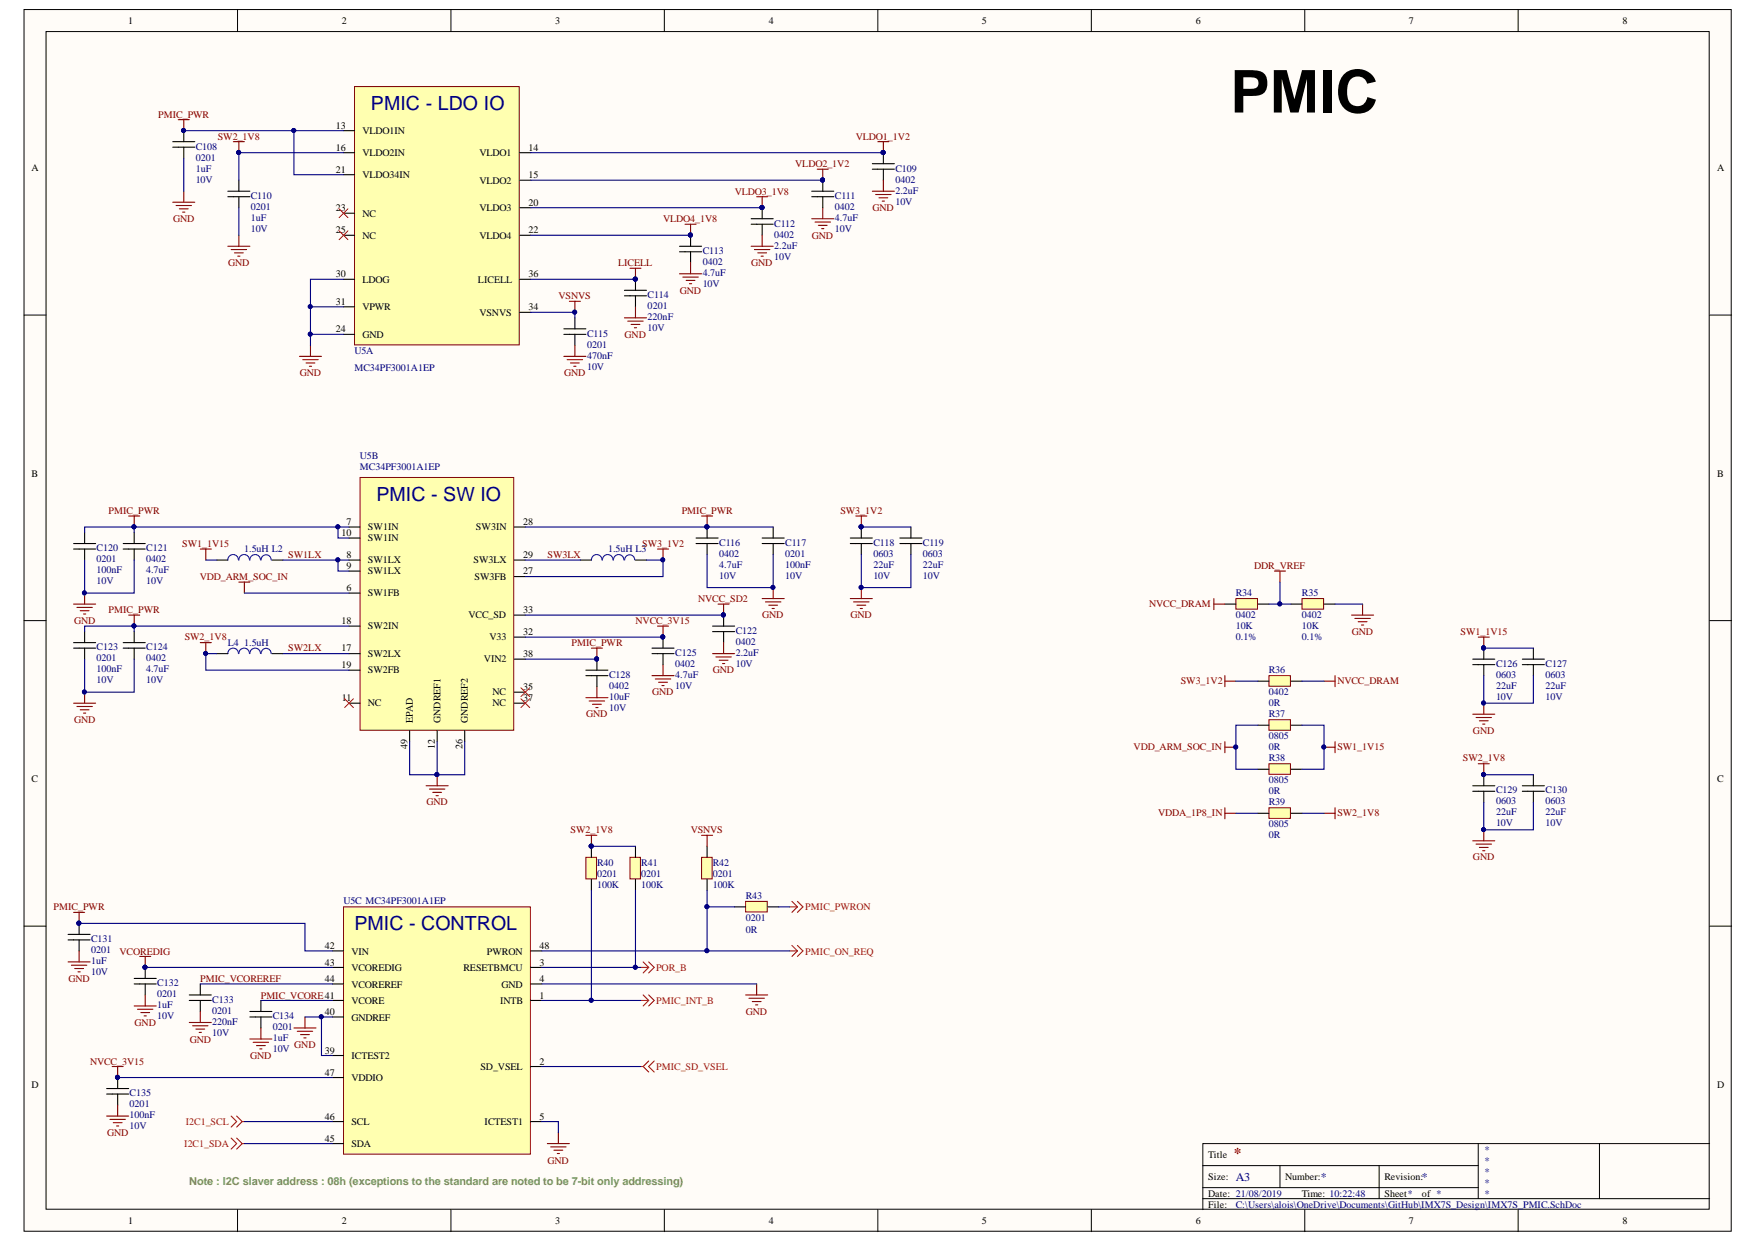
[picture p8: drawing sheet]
<svg xmlns="http://www.w3.org/2000/svg" width="297mm" height="210mm" viewBox="0 0 297 210" stroke-linecap="round" stroke-linejoin="round" font-family="sans-serif">
<defs><g id="words">
<text font-size="10" x="207.9" y="19">PMIC</text>
<g font-size="3.3" fill="#000080">
<text x="62.7" y="18.6">PMIC - LDO IO</text>
<text x="63.6" y="84.6">PMIC - SW IO</text>
<text x="59.9" y="157">PMIC - CONTROL</text>
</g>
<text font-size="2.5" fill="#800000" x="208.5" y="195.6">*</text>
<g font-size="2" fill="#000080">
<text x="208.8" y="199.4">A3</text>
<text x="223.2" y="199.4">*</text>
<text x="240.3" y="199.4">*</text>
</g>
<text font-size="1.9" fill="#6aa84f" x="32" y="200.1">Note : I2C slaver address : 08h (exceptions to the standard are noted to be 7-bit only addressing)</text>
<g font-size="1.7">
<text x="21.6" y="4">1</text>
<text x="57.8" y="4">2</text>
<text x="93.8" y="4">3</text>
<text x="129.9" y="4">4</text>
<text x="165.9" y="4">5</text>
<text x="202" y="4">6</text>
<text x="238.1" y="4">7</text>
<text x="274.2" y="4">8</text>
<text x="56.7" y="21.7">13</text>
<text x="61.2" y="22.6">VLDO1IN</text>
<text x="5.3" y="28.9">A</text>
<text x="56.7" y="25.4">16</text>
<text x="56.7" y="29.1">21</text>
<text x="61.2" y="26.3">VLDO2IN</text>
<text x="81" y="26.3">VLDO1</text>
<text x="89.3" y="25.4">14</text>
<text x="290.2" y="28.9">A</text>
<text x="56.7" y="35.6">23</text>
<text x="61.2" y="30.1">VLDO34IN</text>
<text x="81" y="31">VLDO2</text>
<text x="81" y="35.6">VLDO3</text>
<text x="89.3" y="30.1">15</text>
<text x="89.3" y="34.7">20</text>
<text x="56.7" y="39.4">25</text>
<text x="61.2" y="36.6">NC</text>
<text x="61.2" y="40.3">NC</text>
<text x="81" y="40.3">VLDO4</text>
<text x="89.3" y="39.4">22</text>
<text x="56.7" y="46.8">30</text>
<text x="61.2" y="47.7">LDOG</text>
<text x="80.8" y="47.7">LICELL</text>
<text x="89.3" y="46.8">36</text>
<text x="56.7" y="51.4">31</text>
<text x="61.2" y="52.4">VPWR</text>
<text x="81" y="53.3">VSNVS</text>
<text x="89.3" y="52.4">34</text>
<text x="56.7" y="56.1">24</text>
<text x="61.2" y="57">GND</text>
<text x="5.3" y="80.5">B</text>
<text x="290.2" y="80.5">B</text>
<text x="58.5" y="88.6">7</text>
<text x="62.2" y="89.5">SW1IN</text>
<text x="80.4" y="89.5">SW3IN</text>
<text x="88.4" y="88.6">28</text>
<text x="57.7" y="90.5">10</text>
<text x="58.5" y="94.2">8</text>
<text x="62.2" y="95.1">SW1LX</text>
<text x="62.2" y="91.4">SW1IN</text>
<text x="80" y="95.1">SW3LX</text>
<text x="88.4" y="94.2">29</text>
<text x="58.5" y="96">9</text>
<text x="58.5" y="99.8">6</text>
<text x="62.2" y="97">SW1LX</text>
<text x="62.2" y="100.7">SW1FB</text>
<text x="80.2" y="97.9">SW3FB</text>
<text x="88.4" y="97">27</text>
<text x="57.7" y="105.3">18</text>
<text x="62.2" y="106.3">SW2IN</text>
<text x="79.2" y="104.4">VCC_SD</text>
<text x="88.4" y="103.5">33</text>
<text x="88.4" y="107.2">32</text>
<text x="57.7" y="110">17</text>
<text x="57.7" y="112.8">19</text>
<text x="62.2" y="110.9">SW2LX</text>
<text x="62.2" y="113.7">SW2FB</text>
<text x="81.8" y="111.8">VIN2</text>
<text x="82.7" y="108.1">V33</text>
<text x="88.4" y="110.9">38</text>
<text x="57.8" y="118.4">11</text>
<text x="62.2" y="119.3">NC</text>
<text x="83.2" y="117.4">NC</text>
<text x="83.2" y="119.3">NC</text>
<text x="88.4" y="116.5">35</text>
<text x="88.4" y="118.4">37</text>
<text x="69.8" y="122.1" transform="rotate(-90 69.8 122.1)">EPAD</text>
<text x="74.4" y="122.1" transform="rotate(-90 74.4 122.1)">GNDREF1</text>
<text x="79.1" y="122.1" transform="rotate(-90 79.1 122.1)">GNDREF2</text>
<text x="68.8" y="126.5" transform="rotate(-90 68.8 126.5)">49</text>
<text x="73.5" y="126.5" transform="rotate(-90 73.5 126.5)">12</text>
<text x="78.1" y="126.5" transform="rotate(-90 78.1 126.5)">26</text>
<text x="5.3" y="132.1">C</text>
<text x="290.2" y="132.1">C</text>
<text x="54.9" y="160.3">42</text>
<text x="59.4" y="161.2">VIN</text>
<text x="82.3" y="161.2">PWRON</text>
<text x="91.2" y="160.3">48</text>
<text x="54.9" y="163">43</text>
<text x="54.9" y="165.8">44</text>
<text x="59.4" y="164">VCOREDIG</text>
<text x="59.4" y="166.8">VCOREREF</text>
<text x="78.3" y="164">RESETBMCU</text>
<text x="84.7" y="166.8">GND</text>
<text x="91.2" y="163">3</text>
<text x="91.2" y="165.8">4</text>
<text x="54.9" y="171.4">40</text>
<text x="59.4" y="169.6">VCORE</text>
<text x="59.4" y="172.3">GNDREF</text>
<text x="84.5" y="169.6">INTB</text>
<text x="91.2" y="168.6">1</text>
<text x="54.9" y="177.9">39</text>
<text x="59.4" y="178.8">ICTEST2</text>
<text x="91.2" y="179.8">2</text>
<text x="5.3" y="183.7">D</text>
<text x="54.9" y="181.6">47</text>
<text x="59.4" y="182.6">VDDIO</text>
<text x="81.2" y="180.7">SD_VSEL</text>
<text x="290.2" y="183.7">D</text>
<text x="54.9" y="189.1">46</text>
<text x="59.4" y="190">SCL</text>
<text x="81.9" y="190">ICTEST1</text>
<text x="91.2" y="189.1">5</text>
<text x="54.9" y="192.8">45</text>
<text x="59.4" y="193.7">SDA</text>
<text x="204.1" y="195.6">Title</text>
<text x="204.1" y="199.3">Size:</text>
<text x="204.1" y="202.1">Date: 21/08/2019</text>
<text x="204.1" y="203.9">File:</text>
<text x="217.2" y="199.3">Number:</text>
<text x="220" y="202.1">Time: 10:22:48</text>
<text x="233.9" y="199.3">Revision:</text>
<text x="233.9" y="202.1">Sheet*</text>
<text x="240.3" y="202.1">of *</text>
<text x="21.6" y="206.7">1</text>
<text x="57.8" y="206.7">2</text>
<text x="93.8" y="206.7">3</text>
<text x="129.9" y="206.7">4</text>
<text x="165.9" y="206.7">5</text>
<text x="202" y="206.7">6</text>
<text x="238.1" y="206.7">7</text>
<text x="274.2" y="206.7">8</text>
</g>
<g font-size="1.7" fill="#800000">
<text x="26.7" y="19.8">PMIC_PWR</text>
<text x="36.8" y="23.6">SW2_1V8</text>
<text x="144.6" y="23.6">VLDO1_1V2</text>
<text x="134.4" y="28.2">VLDO2_1V2</text>
<text x="124.1" y="32.9">VLDO3_1V8</text>
<text x="147.4" y="35.6">GND</text>
<text x="29.3" y="37.5">GND</text>
<text x="112.1" y="37.5">VLDO4_1V8</text>
<text x="137.2" y="40.3">GND</text>
<text x="38.6" y="44.9">GND</text>
<text x="104.4" y="44.9">LICELL</text>
<text x="126.9" y="44.9">GND</text>
<text x="94.4" y="50.5">VSNVS</text>
<text x="114.8" y="49.6">GND</text>
<text x="105.5" y="57">GND</text>
<text x="50.7" y="63.5">GND</text>
<text x="95.3" y="63.5">GND</text>
<text x="18.4" y="86.8">PMIC_PWR</text>
<text x="115.2" y="86.8">PMIC_PWR</text>
<text x="142" y="86.8">SW3_1V2</text>
<text x="30.8" y="92.3">SW1_1V15</text>
<text x="48.7" y="94.2">SW1LX</text>
<text x="92.5" y="94.2">SW3LX</text>
<text x="108.5" y="92.3">SW3_1V2</text>
<text x="33.7" y="97.9">VDD_ARM_SOC_IN</text>
<text x="118" y="101.6">NVCC_SD2</text>
<text x="211.9" y="96">DDR_VREF</text>
<text x="12.5" y="105.3">GND</text>
<text x="18.4" y="103.5">PMIC_PWR</text>
<text x="107.4" y="105.3">NVCC_3V15</text>
<text x="128.8" y="104.4">GND</text>
<text x="143.7" y="104.4">GND</text>
<text x="194.2" y="102.6">NVCC_DRAM</text>
<text x="228.4" y="107.2">GND</text>
<text x="246.8" y="107.2">SW1_1V15</text>
<text x="31.2" y="108.1">SW2_1V8</text>
<text x="48.7" y="110">SW2LX</text>
<text x="96.6" y="109.1">PMIC_PWR</text>
<text x="120.4" y="113.7">GND</text>
<text x="110.2" y="117.4">GND</text>
<text x="199.5" y="115.6">SW3_1V2</text>
<text x="226" y="115.6">NVCC_DRAM</text>
<text x="12.5" y="122.1">GND</text>
<text x="99" y="121.1">GND</text>
<text x="248.9" y="123.9">GND</text>
<text x="191.5" y="126.7">VDD_ARM_SOC_IN</text>
<text x="226" y="126.7">SW1_1V15</text>
<text x="247.2" y="128.6">SW2_1V8</text>
<text x="72.1" y="136">GND</text>
<text x="195.7" y="137.9">VDDA_1P8_IN</text>
<text x="226" y="137.9">SW2_1V8</text>
<text x="96.4" y="140.7">SW2_1V8</text>
<text x="116.7" y="140.7">VSNVS</text>
<text x="248.9" y="145.3">GND</text>
<text x="9" y="153.7">PMIC_PWR</text>
<text x="20.2" y="161.2">VCOREDIG</text>
<text x="11.6" y="165.8">GND</text>
<text x="33.8" y="165.8">PMIC_VCOREREF</text>
<text x="22.7" y="173.3">GND</text>
<text x="44.1" y="168.6">PMIC_VCORE41</text>
<text x="126" y="171.4">GND</text>
<text x="15.2" y="179.8">NVCC_3V15</text>
<text x="32.1" y="176.1">GND</text>
<text x="42.3" y="178.8">GND</text>
<text x="49.7" y="177">GND</text>
<text x="18.1" y="191.9">GND</text>
<text x="92.5" y="196.5">GND</text>
</g>
<g font-size="1.7" fill="#000080">
<text x="33.1" y="27.1">0201</text>
<text x="33.1" y="29">1uF</text>
<text x="33.1" y="25.3">C108</text>
<text x="151.3" y="29">C109</text>
<text x="33.1" y="30.8">10V</text>
<text x="42.4" y="35.5">0201</text>
<text x="42.4" y="33.6">C110</text>
<text x="141.1" y="35.5">0402</text>
<text x="141.1" y="33.6">C111</text>
<text x="151.3" y="30.8">0402</text>
<text x="151.3" y="32.7">2.2uF</text>
<text x="151.3" y="34.5">10V</text>
<text x="42.4" y="37.3">1uF</text>
<text x="42.4" y="39.2">10V</text>
<text x="130.8" y="40.1">0402</text>
<text x="130.8" y="42">2.2uF</text>
<text x="130.8" y="38.3">C112</text>
<text x="141.1" y="37.3">4.7uF</text>
<text x="141.1" y="39.2">10V</text>
<text x="118.7" y="44.8">0402</text>
<text x="118.7" y="46.6">4.7uF</text>
<text x="118.7" y="42.9">C113</text>
<text x="130.8" y="43.8">10V</text>
<text x="109.4" y="52.2">0201</text>
<text x="109.4" y="50.3">C114</text>
<text x="118.7" y="48.5">10V</text>
<text x="59.9" y="59.8">U5A</text>
<text x="99.2" y="58.7">0201</text>
<text x="99.2" y="56.8">C115</text>
<text x="109.4" y="54.1">220nF</text>
<text x="109.4" y="55.9">10V</text>
<text x="59.9" y="62.6">MC34PF3001A1EP</text>
<text x="99.2" y="60.6">470nF</text>
<text x="99.2" y="62.4">10V</text>
<text x="60.8" y="77.5">U5B</text>
<text x="60.8" y="79.3">MC34PF3001A1EP</text>
<text x="16.3" y="95">0201</text>
<text x="16.3" y="93.1">C120</text>
<text x="24.7" y="95">0402</text>
<text x="24.7" y="93.1">C121</text>
<text x="41.3" y="93.3">1.5uH L2</text>
<text x="102.8" y="93.3">1.5uH L3</text>
<text x="121.5" y="94">0402</text>
<text x="121.5" y="95.9">4.7uF</text>
<text x="121.5" y="92.2">C116</text>
<text x="132.7" y="94">0201</text>
<text x="132.7" y="95.9">100nF</text>
<text x="132.7" y="92.2">C117</text>
<text x="147.6" y="94">0603</text>
<text x="147.6" y="95.9">22uF</text>
<text x="147.6" y="92.2">C118</text>
<text x="155.9" y="94">0603</text>
<text x="155.9" y="95.9">22uF</text>
<text x="155.9" y="92.2">C119</text>
<text x="16.3" y="96.8">100nF</text>
<text x="16.3" y="98.7">10V</text>
<text x="24.7" y="96.8">4.7uF</text>
<text x="24.7" y="98.7">10V</text>
<text x="121.5" y="97.7">10V</text>
<text x="132.7" y="97.7">10V</text>
<text x="147.6" y="97.7">10V</text>
<text x="155.9" y="97.7">10V</text>
<text x="208.8" y="100.7">R34</text>
<text x="220" y="100.7">R35</text>
<text x="124.3" y="107">C122</text>
<text x="208.8" y="104.4">0402</text>
<text x="208.8" y="106.3">10K</text>
<text x="220" y="104.4">0402</text>
<text x="220" y="106.3">10K</text>
<text x="16.3" y="111.7">0201</text>
<text x="16.3" y="113.5">100nF</text>
<text x="16.3" y="109.8">C123</text>
<text x="24.7" y="111.7">0402</text>
<text x="24.7" y="113.5">4.7uF</text>
<text x="24.7" y="109.8">C124</text>
<text x="38.5" y="109.1">L4</text>
<text x="41.3" y="109.1">1.5uH</text>
<text x="114.1" y="112.6">0402</text>
<text x="114.1" y="110.7">C125</text>
<text x="124.3" y="108.9">0402</text>
<text x="124.3" y="110.7">2.2uF</text>
<text x="124.3" y="112.6">10V</text>
<text x="208.8" y="108.1">0.1%</text>
<text x="214.4" y="113.7">R36</text>
<text x="220" y="108.1">0.1%</text>
<text x="252.8" y="112.6">C126</text>
<text x="261.1" y="112.6">C127</text>
<text x="16.3" y="115.4">10V</text>
<text x="24.7" y="115.4">10V</text>
<text x="102.9" y="116.3">0402</text>
<text x="102.9" y="118.2">10uF</text>
<text x="102.9" y="114.5">C128</text>
<text x="114.1" y="114.5">4.7uF</text>
<text x="114.1" y="116.3">10V</text>
<text x="214.4" y="117.4">0402</text>
<text x="214.4" y="119.3">0R</text>
<text x="252.8" y="114.5">0603</text>
<text x="252.8" y="116.3">22uF</text>
<text x="252.8" y="118.2">10V</text>
<text x="261.1" y="114.5">0603</text>
<text x="261.1" y="116.3">22uF</text>
<text x="261.1" y="118.2">10V</text>
<text x="102.9" y="120">10V</text>
<text x="214.4" y="124.9">0805</text>
<text x="214.4" y="121.1">R37</text>
<text x="214.4" y="128.6">R38</text>
<text x="214.4" y="126.7">0R</text>
<text x="214.4" y="132.3">0805</text>
<text x="214.4" y="134.2">0R</text>
<text x="214.4" y="136">R39</text>
<text x="252.8" y="135.8">0603</text>
<text x="252.8" y="137.7">22uF</text>
<text x="252.8" y="134">C129</text>
<text x="261.1" y="135.8">0603</text>
<text x="261.1" y="137.7">22uF</text>
<text x="261.1" y="134">C130</text>
<text x="214.4" y="139.7">0805</text>
<text x="214.4" y="141.6">0R</text>
<text x="252.8" y="139.6">10V</text>
<text x="261.1" y="139.6">10V</text>
<text x="100.9" y="148.1">0201</text>
<text x="100.9" y="150">100K</text>
<text x="100.9" y="146.2">R40</text>
<text x="108.3" y="148.1">0201</text>
<text x="108.3" y="150">100K</text>
<text x="108.3" y="146.2">R41</text>
<text x="120.4" y="148.1">0201</text>
<text x="120.4" y="150">100K</text>
<text x="120.4" y="146.2">R42</text>
<text x="58" y="152.7">U5C MC34PF3001A1EP</text>
<text x="126" y="155.5">0201</text>
<text x="126" y="151.8">R43</text>
<text x="15.4" y="160.9">0201</text>
<text x="15.4" y="159.1">C131</text>
<text x="126" y="157.5">0R</text>
<text x="15.4" y="162.8">1uF</text>
<text x="15.4" y="164.7">10V</text>
<text x="26.6" y="166.5">C132</text>
<text x="26.6" y="168.4">0201</text>
<text x="26.6" y="170.2">1uF</text>
<text x="26.6" y="172.1">10V</text>
<text x="35.9" y="171.2">0201</text>
<text x="35.9" y="173">220nF</text>
<text x="35.9" y="169.3">C133</text>
<text x="46.1" y="173.9">0201</text>
<text x="46.1" y="172.1">C134</text>
<text x="35.9" y="174.9">10V</text>
<text x="46.1" y="175.8">1uF</text>
<text x="46.1" y="177.7">10V</text>
<text x="21.9" y="185.1">C135</text>
<text x="21.9" y="187">0201</text>
<text x="21.9" y="188.8">100nF</text>
<text x="21.9" y="190.7">10V</text>
<text x="250.7" y="194.6">*</text>
<text x="250.7" y="196.5">*</text>
<text x="208.8" y="203.9">C:\Users\alois\OneDrive\Documents\GitHub\IMX7S_Design\IMX7S_PMIC.SchDoc</text>
<text x="250.7" y="198.4">*</text>
<text x="250.7" y="200.2">*</text>
<text x="250.7" y="202.1">*</text>
</g>
<g font-size="1.7" fill="#f00">
<text x="136.1" y="153.7">PMIC_PWRON</text>
<text x="136.1" y="161.2">PMIC_ON_REQ</text>
<text x="110.9" y="164">POR_B</text>
<text x="110.9" y="169.6">PMIC_INT_B</text>
<text x="110.9" y="180.7">PMIC_SD_VSEL</text>
<text x="31.4" y="190">I2C1_SCL</text>
<text x="31.1" y="193.7">I2C1_SDA</text>
</g>
</g></defs>
<g fill="#fffcf8" stroke="#000" stroke-width=".17">
<path d="M4.1 1.6h288.4v206.3h-288.4z"/>
<path d="M7.8 5.3h281v198.9h-281z"/>
</g>
<g fill="none" stroke="#000" stroke-width=".17">
<path d="M40.1 1.6v3.7M76.2 1.6v3.7M112.2 1.6v3.7M148.3 1.6v3.7M184.4 1.6v3.7M220.5 1.6v3.7M256.5 1.6v3.7M4.1 53.2h3.7M288.9 53.2h3.7M4.1 104.8h3.7M288.9 104.8h3.7M4.1 156.4h3.7"/>
<path d="M288.9 156.4h3.7M203.2 196.8h46.6M216.3 196.8v3.8M233 196.8v5.6M249.8 193.1v9.3M270.3 193.1h-67.1v11.2M288.9 193.1h-18.6v9.3M40.1 204.3v3.7M76.2 204.3v3.7M112.2 204.3v3.7M148.3 204.3v3.7M184.4 204.3v3.7"/>
<path d="M203.2 202.4h85.7M203.2 200.6h46.6M220.5 204.3v3.7M256.5 204.3v3.7"/>
</g>
<path d="M59.9 14.6h27.8v43.6h-27.8z" fill="#ffffb0" stroke="#800000" stroke-width=".17"/>
<g fill="none" stroke="#000" stroke-width=".19">
<path d="M29.2 24.9h3.7M29.2 23.9h3.7M31.1 22.1v1.8M31.1 24.9v1.8M38.5 33.2h3.7M38.5 32.3h3.7M40.4 30.4v1.9M40.4 33.2v1.9M58 22.1h1.9M58 25.8h1.9M58 29.5h1.9M58 36h1.9"/>
<path d="M58 39.7h1.9M87.8 25.8h1.9M87.8 39.7h1.9M87.8 30.4h1.9M87.8 35.1h1.9M116.7 39.7v1.9M126.9 37.9h3.7M126.9 36.9h3.7M128.8 35.1v1.8M128.8 37.9v1.8M137.2 33.2h3.7M137.2 32.3h3.7"/>
<path d="M139 30.4v1.9M139 33.2v1.9M147.4 28.6h3.7M147.4 27.6h3.7M149.3 25.8v1.8M149.3 28.6v1.8M58 56.5h1.9M58 47.2h1.9M58 51.8h1.9M87.8 47.2h1.9M87.8 52.7h1.9M95.3 56.5h3.7"/>
<path d="M95.3 55.5h3.7M97.1 53.7v1.8M97.1 56.5v1.8M105.5 50h3.7M105.5 49h3.7M107.4 47.2v1.8M107.4 50v1.8M114.8 42.5h3.7M114.8 41.6h3.7M116.7 42.5v1.9"/>
</g>
<g fill="#000080" stroke="#000080" stroke-width=".17">
<circle cx="31" cy="22" r=".33"/>
<circle cx="107.3" cy="47.1" r=".33"/>
<circle cx="116.6" cy="39.7" r=".33"/>
<circle cx="128.7" cy="35" r=".33"/>
<circle cx="40.3" cy="25.7" r=".33"/>
<circle cx="97.1" cy="52.7" r=".33"/>
<circle cx="139" cy="30.4" r=".33"/>
<circle cx="149.2" cy="25.7" r=".33"/>
</g>
<g fill="none" stroke="#800000" stroke-width=".19">
<path d="M29.2 34.1h3.7M29.7 34.7h2.7M30.1 20.2h1.9M30.3 35.3h1.5M30.9 35.8h.3M31.1 20.2v1.9M31.1 32.3v1.8M39.4 23.9h1.9M40.4 23.9v1.9M40.4 39.7v1.9M115.7 37.9h1.9M116.7 37.9v1.8"/>
<path d="M127.8 33.2h1.9M128.8 33.2v1.9M128.8 39.7v1.9M137.2 36.9h3.7M137.7 37.5h2.6M138.1 28.6h1.8M138.3 38.1h1.5M138.8 38.6h.4M139 28.6v1.8M139 35.1v1.8M147.4 32.3h3.7M148 32.8h2.6"/>
<path d="M148.3 23.9h1.9M148.5 33.4h1.5M149.1 34h.3M149.3 23.9v1.9M149.3 30.4v1.9M38.5 41.6h3.7M39.1 42.1h2.6M39.6 42.7h1.5M40.2 43.3h.3M52.5 58.3v1.9M96.2 50.9h1.9M97.1 50.9v1.8"/>
<path d="M97.1 58.3v1.9M105.5 53.7h3.7M106.1 54.2h2.6M106.4 45.3h1.9M106.6 54.8h1.5M107.2 55.3h.4M107.4 45.3v1.9M107.4 51.8v1.9M114.8 46.2h3.7M115.4 46.8h2.6M115.9 47.4h1.5M116.5 47.9h.4"/>
<path d="M116.7 44.4v1.8M126.9 41.6h3.7M127.5 42.1h2.6M128 42.7h1.5M128.6 43.3h.4M50.6 60.2h3.7M51.2 60.7h2.6M51.7 61.3h1.5M52.3 61.9h.3M95.3 60.2h3.7M95.8 60.7h2.6M96.4 61.3h1.5"/>
<path d="M96.9 61.9h.4"/>
</g>
<path d="M57.3 39l1.5 1.5M57.3 35.3l1.5 1.5M58.8 39l-1.5 1.5M58.8 35.3l-1.5 1.5" fill="none" stroke="#f00" stroke-width=".17"/>
<path d="M60.8 80.6h26v42.7h-26z" fill="#ffffb0" stroke="#800000" stroke-width=".17"/>
<g fill="none" stroke="#000" stroke-width=".19">
<path d="M12.4 92.7h3.8M12.4 91.8h3.8M14.3 89.9v1.9M14.3 92.7v1.9M20.8 92.7h3.7M20.8 91.8h3.7M22.7 89.9v1.9M22.7 92.7v1.9M36.6 94.6h1.9M45.9 94.6h1.9M59 89h1.8M59 94.6h1.8"/>
<path d="M59 96.4h1.8M59 90.9h1.8M86.9 89h1.9M86.9 94.6h1.9M86.9 97.4h1.9M98.1 94.6h1.8M107.4 94.6h1.8M117.6 90.9h3.7M117.6 91.8h3.7M119.5 89v1.9M119.5 91.8v1.8M128.8 90.9h3.7"/>
<path d="M128.8 91.8h3.7M130.6 89v1.9M130.6 91.8v1.8M143.7 90.9h3.7M143.7 91.8h3.7M145.5 89v1.9M145.5 91.8v1.8M152 90.9h3.8M152 91.8h3.8M153.9 89v1.9M153.9 91.8v1.8M12.4 109.4h3.8"/>
<path d="M12.4 108.5h3.8M14.3 106.7v1.8M14.3 109.4v1.9M20.8 109.4h3.7M20.8 108.5h3.7M22.7 106.7v1.8M22.7 109.4v1.9M36.6 110.4h1.9M45.9 110.4h1.9M59 100.2h1.8M59 118.7h1.8M59 105.7h1.8"/>
<path d="M59 110.4h1.8M59 113.2h1.8M86.9 118.7h1.9M86.9 103.9h1.9M86.9 107.6h1.9M86.9 111.3h1.9M86.9 116.9h1.9M99 113.2h3.7M99 114.1h3.7M100.9 111.3v1.9M100.9 114.1v1.9M110.2 110.4h3.7"/>
<path d="M110.2 109.4h3.7M112 107.6v1.8M112 110.4v1.8M120.4 105.7h3.7M120.4 106.7h3.7M122.3 103.9v1.8M122.3 106.7v1.8M69.2 123.4v1.9M73.9 123.4v1.9M78.5 123.4v1.9"/>
</g>
<g fill="none" stroke="#800000" stroke-width=".19">
<path d="M21.7 87.1h1.9M22.7 87.1v1.9M33.8 92.7h1.9M34.8 92.7v1.9M40.4 98.3h1.8M41.3 98.3v1.9M111.1 92.7h1.9M112 92.7v1.9M118.5 87.1h1.9M119.5 87.1v1.9M130.6 99.2v1.9M144.6 87.1h1.9"/>
<path d="M145.5 87.1v1.9M145.5 99.2v1.9M12.4 102h3.8M12.4 118.7h3.8M13 102.6h2.6M13 119.3h2.6M13.6 103.1h1.4M13.6 119.9h1.4M14.1 103.7h.4M14.3 100.2v1.8M14.3 116.9v1.8M21.7 103.9h1.9"/>
<path d="M22.7 103.9v1.8M33.8 108.5h1.9M34.8 108.5v1.9M99 117.8h3.7M99.6 118.4h2.6M99.9 109.4h1.9M100.1 118.9h1.5M100.7 119.5h.3M100.9 109.4v1.9M100.9 116v1.8M110.2 114.1h3.7M110.7 114.7h2.6"/>
<path d="M111.1 105.7h1.9M111.3 115.2h1.5M111.8 115.8h.4M112 105.7v1.9M112 112.2v1.9M120.4 110.4h3.7M121 110.9h2.6M121.3 102h1.9M121.5 111.5h1.5M122.1 112.1h.3M122.3 102v1.9M122.3 108.5v1.9"/>
<path d="M128.8 101.1h3.7M129.3 101.6h2.6M129.9 102.2h1.5M130.5 102.8h.3M143.7 101.1h3.7M144.2 101.6h2.6M144.8 102.2h1.5M145.3 102.8h.4M14.1 120.4h.4M72 132.7h3.7M72.6 133.2h2.6M73.1 133.8h1.5"/>
<path d="M73.7 134.4h.4M73.9 130.8v1.9"/>
</g>
<g fill="#000080" stroke="#000080" stroke-width=".17">
<circle cx="14.2" cy="100.1" r=".33"/>
<circle cx="22.6" cy="89" r=".33"/>
<circle cx="34.7" cy="110.3" r=".33"/>
<circle cx="14.2" cy="116.8" r=".33"/>
<circle cx="22.6" cy="105.7" r=".33"/>
<circle cx="73.8" cy="130.8" r=".33"/>
<circle cx="119.4" cy="89" r=".33"/>
<circle cx="130.6" cy="99.2" r=".33"/>
<circle cx="112" cy="94.5" r=".33"/>
<circle cx="122.2" cy="103.8" r=".33"/>
<circle cx="112" cy="107.6" r=".33"/>
<circle cx="100.8" cy="111.3" r=".33"/>
<circle cx="145.5" cy="89" r=".33"/>
<circle cx="145.5" cy="99.2" r=".33"/>
</g>
<path d="M40.3 94.6a.89 .89 0 0 0-.9-1 .89 .89 0 0 0-.9 1M42.1 94.6a.89 .89 0 0 0-.9-1 .89 .89 0 0 0-.8 1M44 94.6a.89 .89 0 0 0-.9-1 .89 .89 0 0 0-.9 1M45.8 94.6a.85 .85 0 0 0-.8-.9 .85 .85 0 0 0-.9 .9M101.7 94.6a.89 .89 0 0 0-.9-1 .89 .89 0 0 0-.9 1M103.6 94.6a.89 .89 0 0 0-.9-1 .89 .89 0 0 0-.9 1M105.4 94.6a.88 .88 0 0 0-.9-1 .88 .88 0 0 0-.9 1M107.2 94.6a.85 .85 0 0 0-.8-.9 .85 .85 0 0 0-.9 .9M40.3 110.4a.89 .89 0 0 0-.9-1 .89 .89 0 0 0-.9 1M42.1 110.4a.89 .89 0 0 0-.9-1 .89 .89 0 0 0-.8 1M44 110.4a.89 .89 0 0 0-.9-1 .89 .89 0 0 0-.9 1M45.8 110.4a.85 .85 0 0 0-.8-.9 .85 .85 0 0 0-.9 .9" fill="none" stroke="#00f" stroke-width=".19"/>
<path d="M58.2 118l1.5 1.5M59.7 118l-1.5 1.5M88 116.1l1.5 1.5M88 118l1.5 1.5M89.5 116.1l-1.5 1.5M89.5 118l-1.5 1.5" fill="none" stroke="#f00" stroke-width=".17"/>
<path d="M58 153.1h31.6v41.8h-31.6z" fill="#ffffb0" stroke="#800000" stroke-width=".17"/>
<g fill="none" stroke="#000" stroke-width=".19">
<path d="M11.5 158.7h3.7M11.5 157.8h3.7M13.4 155.9v1.9M13.4 158.7v1.9M22.7 166.2h3.7M22.7 165.2h3.7M24.5 163.4v1.8M24.5 166.2v1.8M32 168.9h3.7M32 168h3.7M33.8 166.2v1.8M33.8 168.9v1.9"/>
<path d="M42.2 171.7h3.7M42.2 170.8h3.7M44.1 168.9v1.9M44.1 171.7v1.9M56.2 160.6h1.8M56.2 163.4h1.8M56.2 166.2h1.8M56.2 168.9h1.8M56.2 171.7h1.8M56.2 178.2h1.8M89.7 160.6h1.8M89.7 163.4h1.8"/>
<path d="M89.7 166.2h1.8M89.7 168.9h1.8M18 184.8h3.7M18 183.8h3.7M19.9 182v1.8M19.9 184.8v1.8M56.2 182h1.8M56.2 193.1h1.8M56.2 189.4h1.8M89.7 189.4h1.8M89.7 180.1h1.8"/>
</g>
<g fill="none" stroke="#800000" stroke-width=".19">
<path d="M12.4 154.1h1.9M13.4 154.1v1.8M11.5 162.4h3.7M12.1 163h2.6M12.6 163.6h1.5M13.2 164.1h.4M13.4 160.6v1.8M22.7 169.9h3.7M23.2 170.4h2.6M23.6 161.5h1.9M23.8 171h1.5M24.3 171.5h.4"/>
<path d="M24.5 161.5v1.9M24.5 168v1.9M32 172.7h3.7M32.5 173.2h2.6M33.1 173.8h1.5M33.7 174.3h.3M33.8 170.8v1.9M42.2 175.5h3.7M42.8 176h2.6M43.3 176.6h1.5M43.9 177.1h.4M44.1 173.6v1.9"/>
<path d="M49.7 173.6h3.7M50.2 174.2h2.6M50.8 174.7h1.5M51.3 175.3h.4M51.5 171.7v1.9M126 168h3.7M126.5 168.6h2.7M127.1 169.1h1.5M127.7 169.7h.3M127.8 166.2v1.8M18 188.5h3.7M18.6 189h2.6"/>
<path d="M19 180.1h1.8M19.1 189.6h1.5M19.7 190.1h.4M19.9 180.1v1.9M19.9 186.6v1.9M92.5 193.1h3.7M93 193.7h2.6M93.6 194.2h1.5M94.2 194.8h.3M94.3 191.3v1.8"/>
</g>
<g fill="#000080" stroke="#000080" stroke-width=".17">
<circle cx="13.3" cy="155.9" r=".33"/>
<circle cx="24.5" cy="163.3" r=".33"/>
<circle cx="19.8" cy="181.9" r=".33"/>
</g>
<g fill="none" stroke="#f00" stroke-width=".19">
<path d="M133.8 159.7l.9 .9M134.7 159.7l1 .9-1 .9M108.3 168.9h1.3M108.3 163.4h1.3M108.7 168l.9 .9M108.7 162.4l.9 1M109.6 179.2l-.9 .9M109.6 168.9l-.9 1M109.6 168l.9 .9-.9 1M109.6 163.4l-.9 .9M109.6 162.4l.9 1-.9 .9M110.5 179.2l-.9 .9 .9 .9"/>
<path d="M133.4 160.6h1.3M134.7 160.6l-.9 .9M39.1 188.5l.9 .9-.9 .9M39.1 192.2l.9 .9-.9 .9M40 188.5l.9 .9M40 192.2l.9 .9M40.9 189.4l-.9 .9M40.9 189.4h.4M40.9 193.1l-.9 .9M40.9 193.1h.4M108.3 180.1h.4M108.7 180.1l.9 .9"/>
</g>
<path d="M99 144.8h1.8v3.6h-1.8z" fill="#ffffb0" stroke="#800000" stroke-width=".17"/>
<path d="M99.9 142.9v1.9M99.9 148.5v1.9" fill="none" stroke="#000" stroke-width=".19"/>
<circle cx="99.9" cy="142.9" r=".33" fill="#000080" stroke="#000080" stroke-width=".17"/>
<path d="M106.4 144.8h1.8v3.6h-1.8z" fill="#ffffb0" stroke="#800000" stroke-width=".17"/>
<path d="M107.4 142.9v1.9M107.4 148.5v1.9" fill="none" stroke="#000" stroke-width=".19"/>
<path d="M118.5 144.8h1.8v3.6h-1.8z" fill="#ffffb0" stroke="#800000" stroke-width=".17"/>
<path d="M119.5 142.9v1.9M119.5 148.5v1.9" fill="none" stroke="#000" stroke-width=".19"/>
<path d="M126 152.2h3.6v1.8h-3.6z" fill="#ffffb0" stroke="#800000" stroke-width=".17"/>
<path d="M124.1 153.1h1.9M129.7 153.1h1.9" fill="none" stroke="#000" stroke-width=".19"/>
<path d="M133.4 153.1h1.3M133.8 152.2l.9 .9M134.7 153.1l-.9 1M134.7 152.2l1 .9-1 1" fill="none" stroke="#f00" stroke-width=".19"/>
<path d="M99 141.1h1.9M99.9 141.1v1.8M118.5 141.1h1.9M119.5 141.1v1.8" fill="none" stroke="#800000" stroke-width=".19"/>
<circle cx="99.9" cy="142.9" r=".33" fill="#000080" stroke="#000080" stroke-width=".17"/>
<path d="M214.4 114.1h3.6v1.8h-3.6z" fill="#ffffb0" stroke="#800000" stroke-width=".17"/>
<path d="M212.5 115h1.9M218.1 115h1.9" fill="none" stroke="#000" stroke-width=".19"/>
<path d="M214.4 129h3.6v1.8h-3.6z" fill="#ffffb0" stroke="#800000" stroke-width=".17"/>
<path d="M212.5 129.9h1.9M218.1 129.9h1.9" fill="none" stroke="#000" stroke-width=".19"/>
<path d="M214.4 136.4h3.6v1.8h-3.6z" fill="#ffffb0" stroke="#800000" stroke-width=".17"/>
<g fill="none" stroke="#000" stroke-width=".19">
<path d="M248.8 112.2h3.8M248.8 111.3h3.8M250.7 109.4v1.9M250.7 112.2v1.9M257.2 112.2h3.7M257.2 111.3h3.7M259.1 109.4v1.9M259.1 112.2v1.9M212.5 137.3h1.9M218.1 137.3h1.9M248.8 133.6h3.8M248.8 132.7h3.8"/>
<path d="M250.7 130.8v1.9M250.7 133.6v1.9M257.2 133.6h3.7M257.2 132.7h3.7M259.1 130.8v1.9M259.1 133.6v1.9"/>
</g>
<g fill="#000080" stroke="#000080" stroke-width=".17">
<circle cx="250.7" cy="109.4" r=".33"/>
<circle cx="250.7" cy="130.8" r=".33"/>
<circle cx="250.7" cy="118.7" r=".33"/>
<circle cx="250.7" cy="140.1" r=".33"/>
</g>
<g fill="none" stroke="#800000" stroke-width=".19">
<path d="M249.8 107.6h1.8M250.7 107.6v1.8M250.7 118.7v1.9M248.8 120.6h3.8M249.4 121.2h2.6M249.8 129h1.8M250 121.7h1.5M250.5 122.3h.4M250.7 129v1.8M248.8 142h3.8M249.4 142.5h2.6M250 143.1h1.5"/>
<path d="M250.5 143.7h.4M250.7 140.1v1.9"/>
</g>
<path d="M214.4 121.5h3.6v1.8h-3.6z" fill="#ffffb0" stroke="#800000" stroke-width=".17"/>
<path d="M212.5 122.5h1.9M218.1 122.5h1.9" fill="none" stroke="#000" stroke-width=".19"/>
<path d="M207 114.1v1.9M207 115h1.8M223.7 115h1.9M225.6 114.1v1.9M207 126.2h1.8M207 125.3v1.8M207 136.4v1.9M207 137.3h1.8M223.7 126.2h1.9M223.7 137.3h1.9M225.6 125.3v1.8M225.6 136.4v1.9" fill="none" stroke="#800000" stroke-width=".19"/>
<g fill="#000080" stroke="#000080" stroke-width=".17">
<circle cx="223.7" cy="126.1" r=".33"/>
<circle cx="208.8" cy="126.1" r=".33"/>
</g>
<path d="M208.8 101.1h3.7v1.8h-3.7z" fill="#ffffb0" stroke="#800000" stroke-width=".17"/>
<path d="M207 102h1.8M212.5 102h1.9" fill="none" stroke="#000" stroke-width=".19"/>
<path d="M220 101.1h3.6v1.8h-3.6z" fill="#ffffb0" stroke="#800000" stroke-width=".17"/>
<path d="M218.1 102h1.9M223.7 102h1.9" fill="none" stroke="#000" stroke-width=".19"/>
<path d="M215.3 96.4h1.9M216.3 96.4v1.9M205.1 101.1v1.8M205.1 102h1.9M228.4 103.9h3.7M228.9 104.4h2.6M229.5 105h1.5M230 105.5h.4M230.2 102v1.9" fill="none" stroke="#800000" stroke-width=".19"/>
<g fill="none" stroke="#000080" stroke-width=".19">
<path d="M31.1 22.1h26.9M31.1 26.7v5.6M40.4 35.1v4.6M49.7 22.1v7.4h8.3M58 25.8h-17.6v4.6M89.7 25.8h59.6M89.7 39.7h27M89.7 35.1h39.1M89.7 30.4h49.3M52.5 51.8h5.5M52.5 56.5v1.8M58 47.2h-5.5v9.3h5.5"/>
<path d="M89.7 52.7h7.4v1M89.7 47.2h17.7M14.3 94.6v5.6h8.4v-5.6M22.7 89v.9M34.8 94.6h1.8M47.8 94.6h9.3M57.1 89h-42.8v.9M59 89h-1.9v1.9h1.9M59 94.6h-1.9v1.8h1.9M88.8 89h41.8M88.8 94.6h9.3M109.2 94.6h2.8v2.8h-23.2"/>
<path d="M119.5 93.6v5.6h11.1v-5.6M145.5 93.6v5.6h8.4v-5.6M145.5 89h8.4M216.3 98.3v3.7M14.3 111.3v5.6h8.4v-5.6M14.3 106.7v-1h8.4v1M22.7 105.7h36.3M36.6 110.4h-1.8v2.8h24.2M41.3 100.2h17.7M47.8 110.4h11.2M88.8 103.9h33.5M88.8 107.6h23.2"/>
<path d="M88.8 111.3h12.1M208.8 115h3.7M214.4 102h3.7M220 115h3.7M225.6 102h4.6M250.7 114.1v4.6h8.4v-4.6M250.7 109.4h8.4M69.2 125.3v5.5h4.7v-5.5M78.5 125.3v5.5h-4.6M208.8 137.3h3.7M212.5 122.5h-3.7v7.4h3.7M220 122.5h3.7v7.4h-3.7"/>
<path d="M220 137.3h3.7M250.7 135.5v4.6h8.4v-4.6M250.7 130.8h8.4M13.4 155.9h38.1v4.7h4.7M99.9 150.4v18.5M99.9 142.9h7.5M107.4 150.4v13M119.5 150.4v10.2M119.5 153.1h4.6M131.6 153.1h1.8M24.5 163.4h31.7M33.8 166.2h22.4"/>
<path d="M44.1 168.9h12.1M51.5 171.7h4.7M54.3 171.7v6.5h1.9M91.5 168.9h16.8M91.5 163.4h16.8M91.5 160.6h41.9M91.5 166.2h36.3M19.9 182h36.3M41.3 189.4h14.9M41.3 193.1h14.9M91.5 189.4h2.8v1.9M91.5 180.1h16.8"/>
</g>
<g fill="#000080" stroke="#000080" stroke-width=".17">
<circle cx="49.6" cy="22" r=".33"/>
<circle cx="52.4" cy="51.8" r=".33"/>
<circle cx="52.4" cy="56.4" r=".33"/>
<circle cx="40.3" cy="25.7" r=".33"/>
<circle cx="31" cy="22" r=".33"/>
<circle cx="97.1" cy="52.7" r=".33"/>
<circle cx="107.3" cy="47.1" r=".33"/>
<circle cx="116.6" cy="39.7" r=".33"/>
<circle cx="128.7" cy="35" r=".33"/>
<circle cx="139" cy="30.4" r=".33"/>
<circle cx="149.2" cy="25.7" r=".33"/>
<circle cx="57.1" cy="89" r=".33"/>
<circle cx="22.6" cy="89" r=".33"/>
<circle cx="14.2" cy="100.1" r=".33"/>
<circle cx="57.1" cy="94.5" r=".33"/>
<circle cx="14.2" cy="116.8" r=".33"/>
<circle cx="22.6" cy="105.7" r=".33"/>
<circle cx="34.7" cy="110.3" r=".33"/>
<circle cx="73.8" cy="130.8" r=".33"/>
<circle cx="119.4" cy="89" r=".33"/>
<circle cx="130.6" cy="99.2" r=".33"/>
<circle cx="112" cy="94.5" r=".33"/>
<circle cx="122.2" cy="103.8" r=".33"/>
<circle cx="112" cy="107.6" r=".33"/>
<circle cx="100.8" cy="111.3" r=".33"/>
<circle cx="145.5" cy="99.2" r=".33"/>
<circle cx="145.5" cy="89" r=".33"/>
<circle cx="24.5" cy="163.3" r=".33"/>
<circle cx="13.3" cy="155.9" r=".33"/>
<circle cx="54.3" cy="171.7" r=".33"/>
<circle cx="19.8" cy="181.9" r=".33"/>
<circle cx="99.9" cy="168.9" r=".33"/>
<circle cx="107.3" cy="163.3" r=".33"/>
<circle cx="119.4" cy="160.5" r=".33"/>
<circle cx="119.4" cy="153.1" r=".33"/>
<circle cx="99.9" cy="142.9" r=".33"/>
<circle cx="250.7" cy="118.7" r=".33"/>
<circle cx="250.7" cy="140.1" r=".33"/>
<circle cx="250.7" cy="130.8" r=".33"/>
<circle cx="250.7" cy="109.4" r=".33"/>
<circle cx="223.7" cy="126.1" r=".33"/>
<circle cx="208.8" cy="126.1" r=".33"/>
<circle cx="216.2" cy="102" r=".33"/>
</g>
<use href="#words"/>
</svg>
